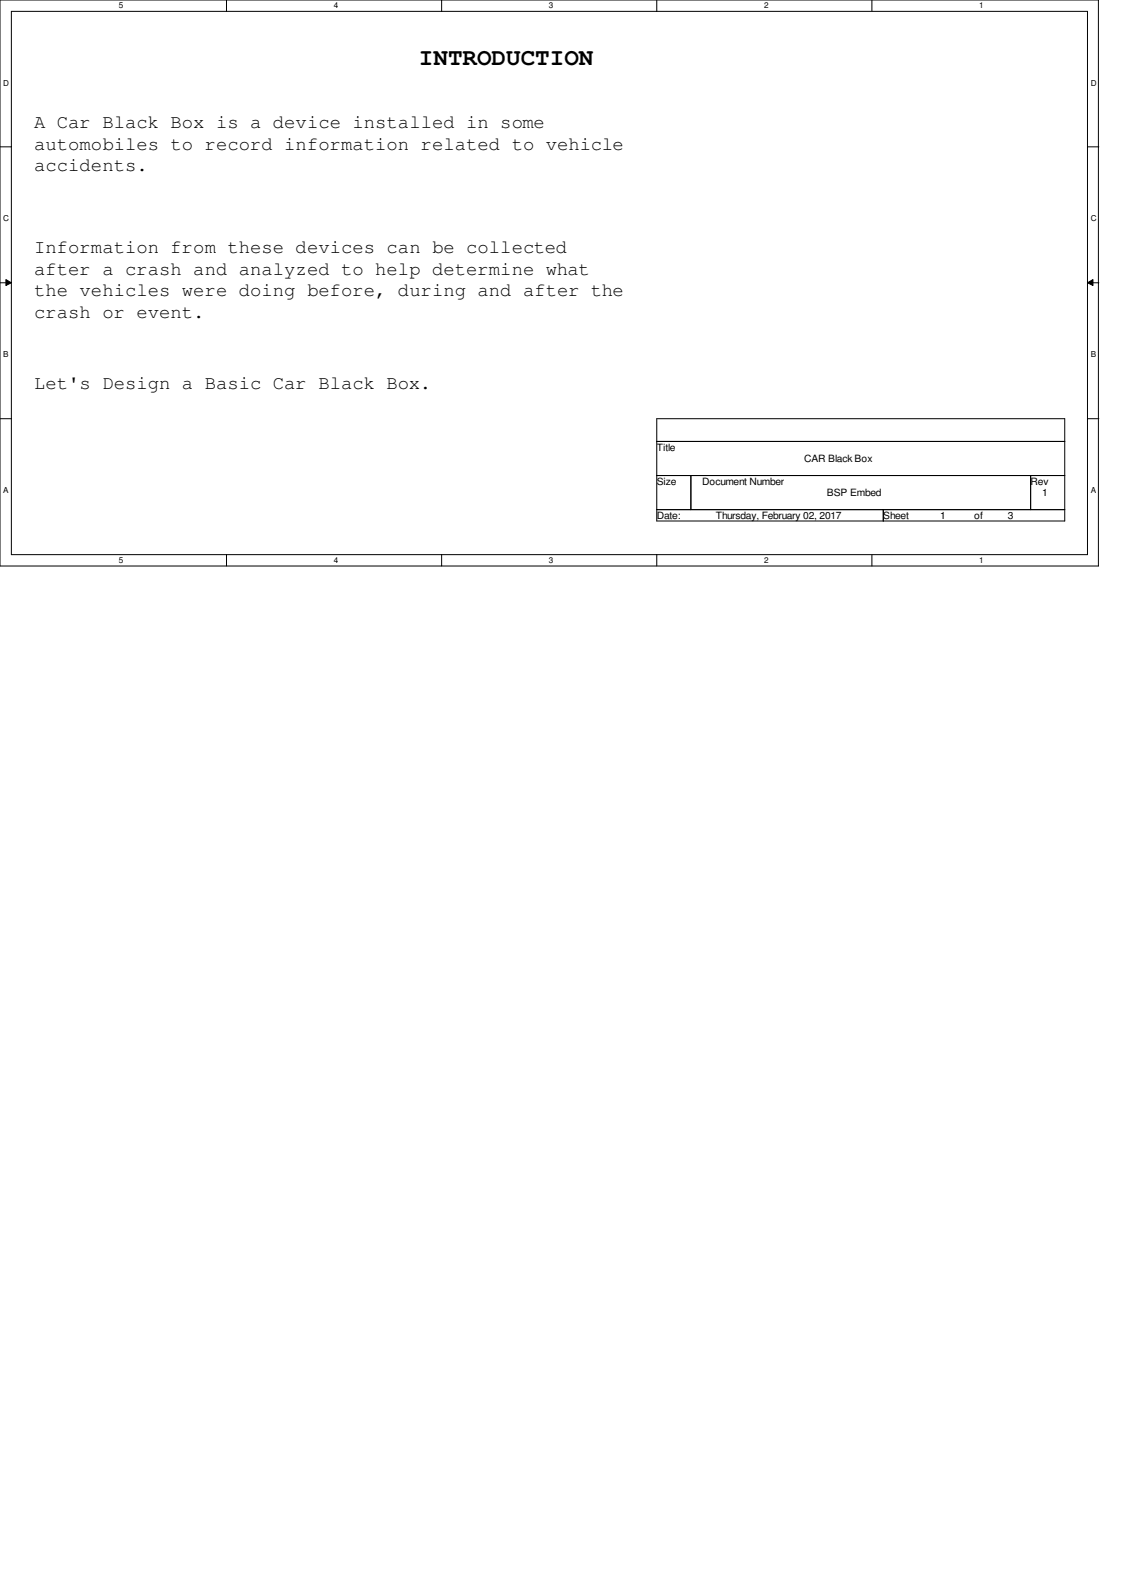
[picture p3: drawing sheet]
<svg xmlns="http://www.w3.org/2000/svg" width="210mm" height="297mm" viewBox="0 0 210 297" stroke-linecap="round" stroke-linejoin="round" font-family="sans-serif">
<defs><g id="words">
<text font-size="4.4" x="78" y="12.1">INTRODUCTION</text>
<g font-size="3.6">
<text x="6.4" y="23.9">A Car Black Box is a device installed in some</text>
<text x="6.4" y="27.9">automobiles to record information related to vehicle</text>
<text x="6.4" y="31.8">accidents.</text>
<text x="6.4" y="47.1">Information from these devices can be collected</text>
<text x="6.4" y="51.1">after a crash and analyzed to help determine what</text>
<text x="6.4" y="55.2">the vehicles were doing before, during and after the</text>
<text x="6.4" y="59.3">crash or event.</text>
<text x="6.4" y="72.4">Let's Design a Basic Car Black Box.</text>
</g>
<g font-size="1.9">
<text x="122.3" y="83.9">Title</text>
<text x="149.7" y="86">CAR Black Box</text>
<text x="122.3" y="90.3">Size</text>
<text x="130.7" y="90.3">Document Number</text>
<text x="153.9" y="92.4">BSP Embed</text>
<text x="191.9" y="90.3">Rev</text>
<text x="194" y="92.4">1</text>
<text x="122.3" y="96.6">Date:</text>
<text x="133.3" y="96.6">Thursday, February 02, 2017</text>
<text x="164.4" y="96.6">Sheet</text>
<text x="175" y="96.6">1</text>
<text x="181.4" y="96.6">of</text>
<text x="187.6" y="96.6">3</text>
</g>
<g font-size="1.5">
<text x="22.1" y="1.5">5</text>
<text x="62.1" y="1.5">4</text>
<text x="102.2" y="1.5">3</text>
<text x="142.2" y="1.5">2</text>
<text x="182.3" y="1.5">1</text>
<text x=".6" y="16">D</text>
<text x="203" y="16">D</text>
<text x=".6" y="41.2">C</text>
<text x="203" y="41.2">C</text>
<text x=".6" y="66.5">B</text>
<text x="203" y="66.5">B</text>
<text x=".6" y="91.9">A</text>
<text x="203" y="91.9">A</text>
<text x="22.1" y="104.8">5</text>
<text x="62.1" y="104.8">4</text>
<text x="102.2" y="104.8">3</text>
<text x="142.2" y="104.8">2</text>
<text x="182.3" y="104.8">1</text>
</g>
</g></defs>
<path d="M0 0h204.5v105.4h-204.5zM2.1 2.1h200.3v101.2h-200.3z" fill="none" stroke="#000" stroke-width=".19"/>
<g fill="#fff">
<path d="M22.1 .3h.8v1.6h-.8z"/>
<path d="M22.1 103.5h.8v1.7h-.8z"/>
</g>
<path d="M42.2 0v2.1M42.2 103.3v2.1" fill="none" stroke="#000" stroke-width=".19"/>
<g fill="#fff">
<path d="M62.1 .3h.8v1.6h-.8z"/>
<path d="M62.1 103.5h.8v1.7h-.8z"/>
</g>
<path d="M82.2 0v2.1M82.2 103.3v2.1" fill="none" stroke="#000" stroke-width=".19"/>
<g fill="#fff">
<path d="M102.2 .3h.8v1.6h-.8z"/>
<path d="M102.2 103.5h.8v1.7h-.8z"/>
</g>
<path d="M122.3 0v2.1M122.3 103.3v2.1" fill="none" stroke="#000" stroke-width=".19"/>
<g fill="#fff">
<path d="M142.2 .3h.8v1.6h-.8z"/>
<path d="M142.2 103.5h.8v1.7h-.8z"/>
</g>
<path d="M162.3 0v2.1M162.3 103.3v2.1" fill="none" stroke="#000" stroke-width=".19"/>
<g fill="#fff">
<path d="M182.3 .3h.7v1.6h-.7z"/>
<path d="M182.3 103.5h.7v1.7h-.7z"/>
<path d="M.6 14.7h1v1.6h-1z"/>
<path d="M203 14.7h1v1.6h-1z"/>
<path d="M.6 40h1v1.6h-1z"/>
<path d="M203 40h1v1.6h-1z"/>
</g>
<path d="M0 27.3h2.1M202.4 27.3h2.2" fill="none" stroke="#000" stroke-width=".19"/>
<g fill="#fff">
<path d="M.6 65.3h.9v1.6h-.9z"/>
<path d="M203 65.3h1v1.6h-1z"/>
</g>
<path d="M0 52.7h2.1M1.1 52.1l1 .6-1 .5zM202.4 52.7l1.1-.6v1.1zM202.4 52.7h2.2" fill="none" stroke="#000" stroke-width=".19"/>
<path d="M1.1 52.1l1 .6-1 .5zM202.4 52.7l1.1-.6v1.1z" fill="#000"/>
<g fill="#fff">
<path d="M.6 90.6h.9v1.6h-.9z"/>
<path d="M203 90.6h1v1.6h-1z"/>
</g>
<path d="M0 78h2.1M122.3 78h75.9v19h-75.9zM202.4 78h2.2M122.3 82.2h75.9M122.3 88.6h75.9M122.3 94.9h75.9M128.6 88.6v6.3M164.4 94.9v2.1M191.9 88.6v6.3" fill="none" stroke="#000" stroke-width=".19"/>
<use href="#words"/>
</svg>
